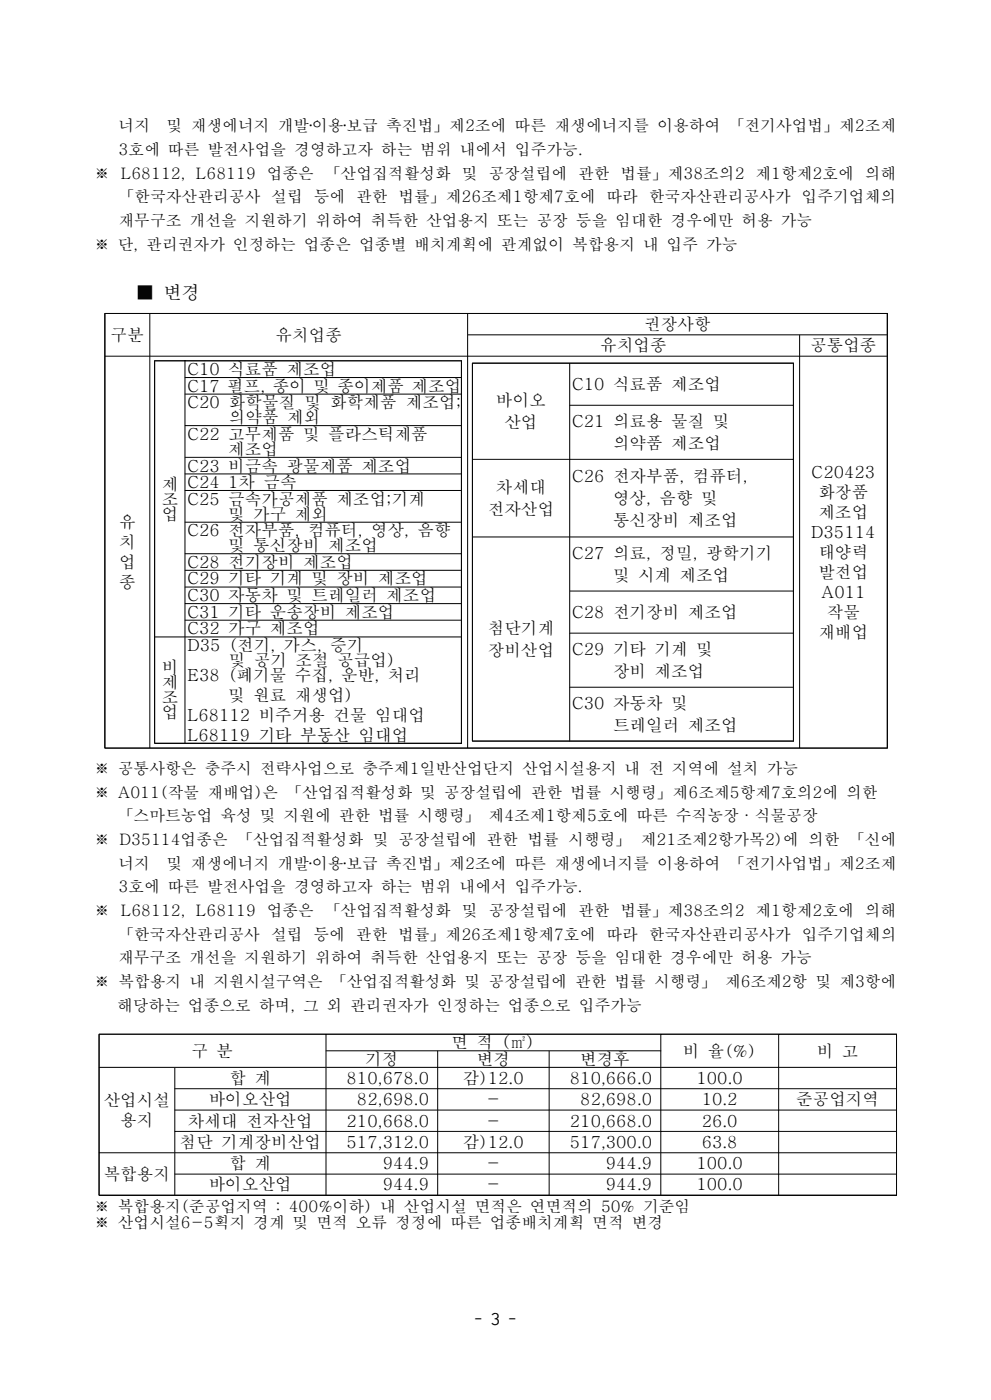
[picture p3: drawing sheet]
<svg xmlns="http://www.w3.org/2000/svg" width="210mm" height="297mm" viewBox="0 0 210 297" stroke-linecap="round" stroke-linejoin="round" font-family="sans-serif">
<defs><g id="words">
<text font-size="3.9" x="28.8" y="63.4">■ 변경</text>
<g font-size="3.5">
<text x="136.5" y="69.9">권장사항</text>
<text x="23.4" y="72.2">구분</text>
<text x="58.3" y="72.2">유치업종</text>
<text x="127.1" y="74.5">유치업종</text>
<text x="171.6" y="74.5">공통업종</text>
<text x="39.7" y="79.5">C10 식료품 제조업</text>
<text x="39.7" y="83">C17 펄프, 종이 및 종이제품 제조업</text>
<text x="121.2" y="82.7">C10 식료품 제조업</text>
<text x="39.7" y="86.5">C20 화학물질 및 화학제품 제조업;</text>
<text x="48.5" y="89.7">의약품 제외</text>
<text x="105.1" y="86.1">바이오</text>
<text x="39.7" y="93.2">C22 고무제품 및 플라스틱제품</text>
<text x="106.8" y="90.7">산업</text>
<text x="121.2" y="90.5">C21 의료용 물질 및</text>
<text x="129.9" y="95.1">의약품 제조업</text>
<text x="39.7" y="99.9">C23 비금속 광물제품 제조업</text>
<text x="48.3" y="96.4">제조업</text>
<text x="171.9" y="101.3">C20423</text>
<text x="34.3" y="103.8">제</text>
<text x="34.3" y="106.9">조</text>
<text x="39.7" y="103.4">C24 1차 금속</text>
<text x="39.7" y="106.9">C25 금속가공제품 제조업;기계</text>
<text x="105.1" y="104.5">차세대</text>
<text x="121.2" y="102.2">C26 전자부품, 컴퓨터,</text>
<text x="129.9" y="106.8">영상, 음향 및</text>
<text x="173.3" y="105.5">화장품</text>
<text x="25.2" y="111.9">유</text>
<text x="34.3" y="110.1">업</text>
<text x="39.7" y="113.7">C26 전자부품, 컴퓨터, 영상, 음향</text>
<text x="48.3" y="110.1">및 가구 제외</text>
<text x="103.3" y="109.1">전자산업</text>
<text x="129.9" y="111.4">통신장비 제조업</text>
<text x="173.3" y="109.8">제조업</text>
<text x="25.2" y="116.1">치</text>
<text x="48.3" y="116.8">및 통신장비 제조업</text>
<text x="121.2" y="118.5">C27 의료, 정밀, 광학기기</text>
<text x="171.8" y="114">D35114</text>
<text x="173.3" y="118.2">태양력</text>
<text x="25.2" y="120.3">업</text>
<text x="25.2" y="124.6">종</text>
<text x="39.7" y="120.3">C28 전기장비 제조업</text>
<text x="39.7" y="123.9">C29 기타 기계 및 장비 제조업</text>
<text x="129.9" y="123.1">및 시계 제조업</text>
<text x="173.3" y="122.5">발전업</text>
<text x="39.7" y="127.4">C30 자동차 및 트레일러 제조업</text>
<text x="39.7" y="130.9">C31 기타 운송장비 제조업</text>
<text x="121.2" y="131">C28 전기장비 제조업</text>
<text x="173.9" y="126.7">A011</text>
<text x="175.1" y="130.9">작물</text>
<text x="39.7" y="134.4">C32 가구 제조업</text>
<text x="39.7" y="138">D35 (전기, 가스, 증기</text>
<text x="103.3" y="134.3">첨단기계</text>
<text x="173.3" y="135.1">재배업</text>
<text x="34.3" y="142.7">비</text>
<text x="48.5" y="141.2">및 공기 조절 공급업)</text>
<text x="103.3" y="139">장비산업</text>
<text x="121.2" y="138.8">C29 기타 기계 및</text>
<text x="129.9" y="143.4">장비 제조업</text>
<text x="34.3" y="145.9">제</text>
<text x="34.3" y="149.1">조</text>
<text x="39.7" y="144.3">E38 (폐기물 수집, 운반, 처리</text>
<text x="48.3" y="148.6">및 원료 재생업)</text>
<text x="34.3" y="152.2">업</text>
<text x="39.7" y="152.8">L68112 비주거용 건물 임대업</text>
<text x="121.2" y="150.3">C30 자동차 및</text>
<text x="129.9" y="154.9">트레일러 제조업</text>
<text x="39.7" y="157">L68119 기타 부동산 임대업</text>
<text x="40.6" y="223.9">구 분</text>
<text x="77.3" y="225.7">기정</text>
<text x="95.7" y="222.2">면 적 (㎡)</text>
<text x="101" y="225.7">변경</text>
<text x="122.9" y="225.7">변경후</text>
<text x="144.7" y="223.9">비 율(%)</text>
<text x="173" y="223.9">비 고</text>
<text x="48.6" y="229.7">합 계</text>
<text x="73.4" y="229.7">810,678.0</text>
<text x="98" y="229.7">감)12.0</text>
<text x="120.7" y="229.7">810,666.0</text>
<text x="147.5" y="229.7">100.0</text>
<text x="22" y="234.4">산업시설</text>
<text x="25.5" y="238.6">용지</text>
<text x="39.8" y="238.8">차세대 전자산업</text>
<text x="44.2" y="234.2">바이오산업</text>
<text x="73.4" y="238.8">210,668.0</text>
<text x="75.6" y="234.2">82,698.0</text>
<text x="103" y="234.2">-</text>
<text x="103" y="238.8">-</text>
<text x="120.7" y="238.8">210,668.0</text>
<text x="122.9" y="234.2">82,698.0</text>
<text x="148.6" y="234.2">10.2</text>
<text x="148.6" y="238.8">26.0</text>
<text x="168.6" y="234.2">준공업지역</text>
<text x="38" y="243.3">첨단 기계장비산업</text>
<text x="73.4" y="243.3">517,312.0</text>
<text x="98" y="243.3">감)12.0</text>
<text x="120.7" y="243.3">517,300.0</text>
<text x="148.6" y="243.3">63.8</text>
<text x="22" y="250">복합용지</text>
<text x="48.6" y="247.8">합 계</text>
<text x="81.1" y="247.8">944.9</text>
<text x="103" y="247.8">-</text>
<text x="128.3" y="247.8">944.9</text>
<text x="147.5" y="247.8">100.0</text>
<text x="44.2" y="252.3">바이오산업</text>
<text x="81.1" y="252.3">944.9</text>
<text x="103" y="252.3">-</text>
<text x="128.3" y="252.3">944.9</text>
<text x="147.5" y="252.3">100.0</text>
<text x="100.5" y="280.9">- 3 -</text>
</g>
<g font-size="3.3">
<text x="25.1" y="27.8">너지</text>
<text x="35.3" y="27.8">및 재생에너지 개발‧이용‧보급 촉진법」제2조에 따른 재생에너지를 이용하여 「전기사업법」제2조제</text>
<text x="25.1" y="32.8">3호에 따른 발전사업을 경영하고자 하는 범위 내에서 입주가능.</text>
<text x="20" y="37.8">※ L68112, L68119 업종은 「산업집적활성화 및 공장설립에 관한 법률」제38조의2 제1항제2호에 의해</text>
<text x="25.1" y="42.9">「한국자산관리공사 설립 등에 관한 법률」제26조제1항제7호에 따라 한국자산관리공사가 입주기업체의</text>
<text x="25.1" y="47.9">재무구조 개선을 지원하기 위하여 취득한 산업용지 또는 공장 등을 임대한 경우에만 허용 가능</text>
<text x="20" y="52.9">※ 단, 관리권자가 인정하는 업종은 업종별 배치계획에 관계없이 복합용지 내 입주 가능</text>
<text x="20" y="164">※ 공통사항은 충주시 전략사업으로 충주제1일반산업단지 산업시설용지 내 전 지역에 설치 가능</text>
<text x="20" y="169">※ A011(작물 재배업)은 「산업집적활성화 및 공장설립에 관한 법률 시행령」제6조제5항제7호의2에 의한</text>
<text x="20" y="179">※ D35114업종은 「산업집적활성화 및 공장설립에 관한 법률 시행령」 제21조제2항가목2)에 의한 「신에</text>
<text x="25" y="174">「스마트농업 육성 및 지원에 관한 법률 시행령」 제4조제1항제5호에 따른 수직농장·식물공장</text>
<text x="25.1" y="184.1">너지</text>
<text x="35.3" y="184.1">및 재생에너지 개발‧이용‧보급 촉진법」제2조에 따른 재생에너지를 이용하여 「전기사업법」제2조제</text>
<text x="25.1" y="189.1">3호에 따른 발전사업을 경영하고자 하는 범위 내에서 입주가능.</text>
<text x="20" y="194.1">※ L68112, L68119 업종은 「산업집적활성화 및 공장설립에 관한 법률」제38조의2 제1항제2호에 의해</text>
<text x="25" y="199.2">「한국자산관리공사 설립 등에 관한 법률」제26조제1항제7호에 따라 한국자산관리공사가 입주기업체의</text>
<text x="20" y="209.2">※ 복합용지 내 지원시설구역은 「산업집적활성화 및 공장설립에 관한 법률 시행령」 제6조제2항 및 제3항에</text>
<text x="25" y="204.2">재무구조 개선을 지원하기 위하여 취득한 산업용지 또는 공장 등을 임대한 경우에만 허용 가능</text>
<text x="24.8" y="214.2">해당하는 업종으로 하며, 그 외 관리권자가 인정하는 업종으로 입주가능</text>
<text x="20" y="256.8">※ 복합용지(준공업지역 : 400%이하) 내 산업시설 면적은 연면적의 50% 기준임</text>
<text x="20" y="260.2">※ 산업시설6-5획지 경계 및 면적 오류 정정에 따른 업종배치계획 면적 변경</text>
</g>
</g></defs>
<g fill="none" stroke="#000" stroke-width=".21">
<path d="M22.2 75.5h165.8M31.7 66.4v92.1M39.2 76.5v81M97.7 76.5v81M97.8 76.5h-65.1v81h65.1M99 71h89M99 66.4v92.1M100 77h68.1M100.1 77v80.1M120.7 77v80.1M168.1 77v80.1M169.4 71v87.5"/>
<path d="M187.9 66.4v92.1M188 66.4h-165.8v92.1h165.8M39.1 80h58.7M39.1 83.5h58.7M39.1 90.2h58.7M39.1 96.9h58.7M100 97.3h68.1M120.6 85.9h47.5M39.1 100.4h58.7M39.1 103.9h58.7M39.1 110.7h58.7M39.1 117.3h58.7"/>
<path d="M100 113.8h68.1M32.7 135h65.1M39.1 120.9h58.7M39.1 124.4h58.7M39.1 127.9h58.7M39.1 131.4h58.7M120.6 125.3h47.5M120.6 134.2h47.5M100 157.1h68.1M120.6 145.6h47.5M69.1 219.2v34.1M140 219.2v34.1"/>
<path d="M164.9 219.2v34.1M189.9 219.2v34.1M190 219.2h-169v34.1h169M20.9 226.2h169.1M37 230.7h153M37 235.2h153M37 239.8h153M37 226.2v27.1M69 222.7h71M92.7 222.7v30.6M116.3 222.7v30.6M20.9 244.3h169.1"/>
<path d="M37 248.8h153"/>
</g>
<use href="#words"/>
</svg>
